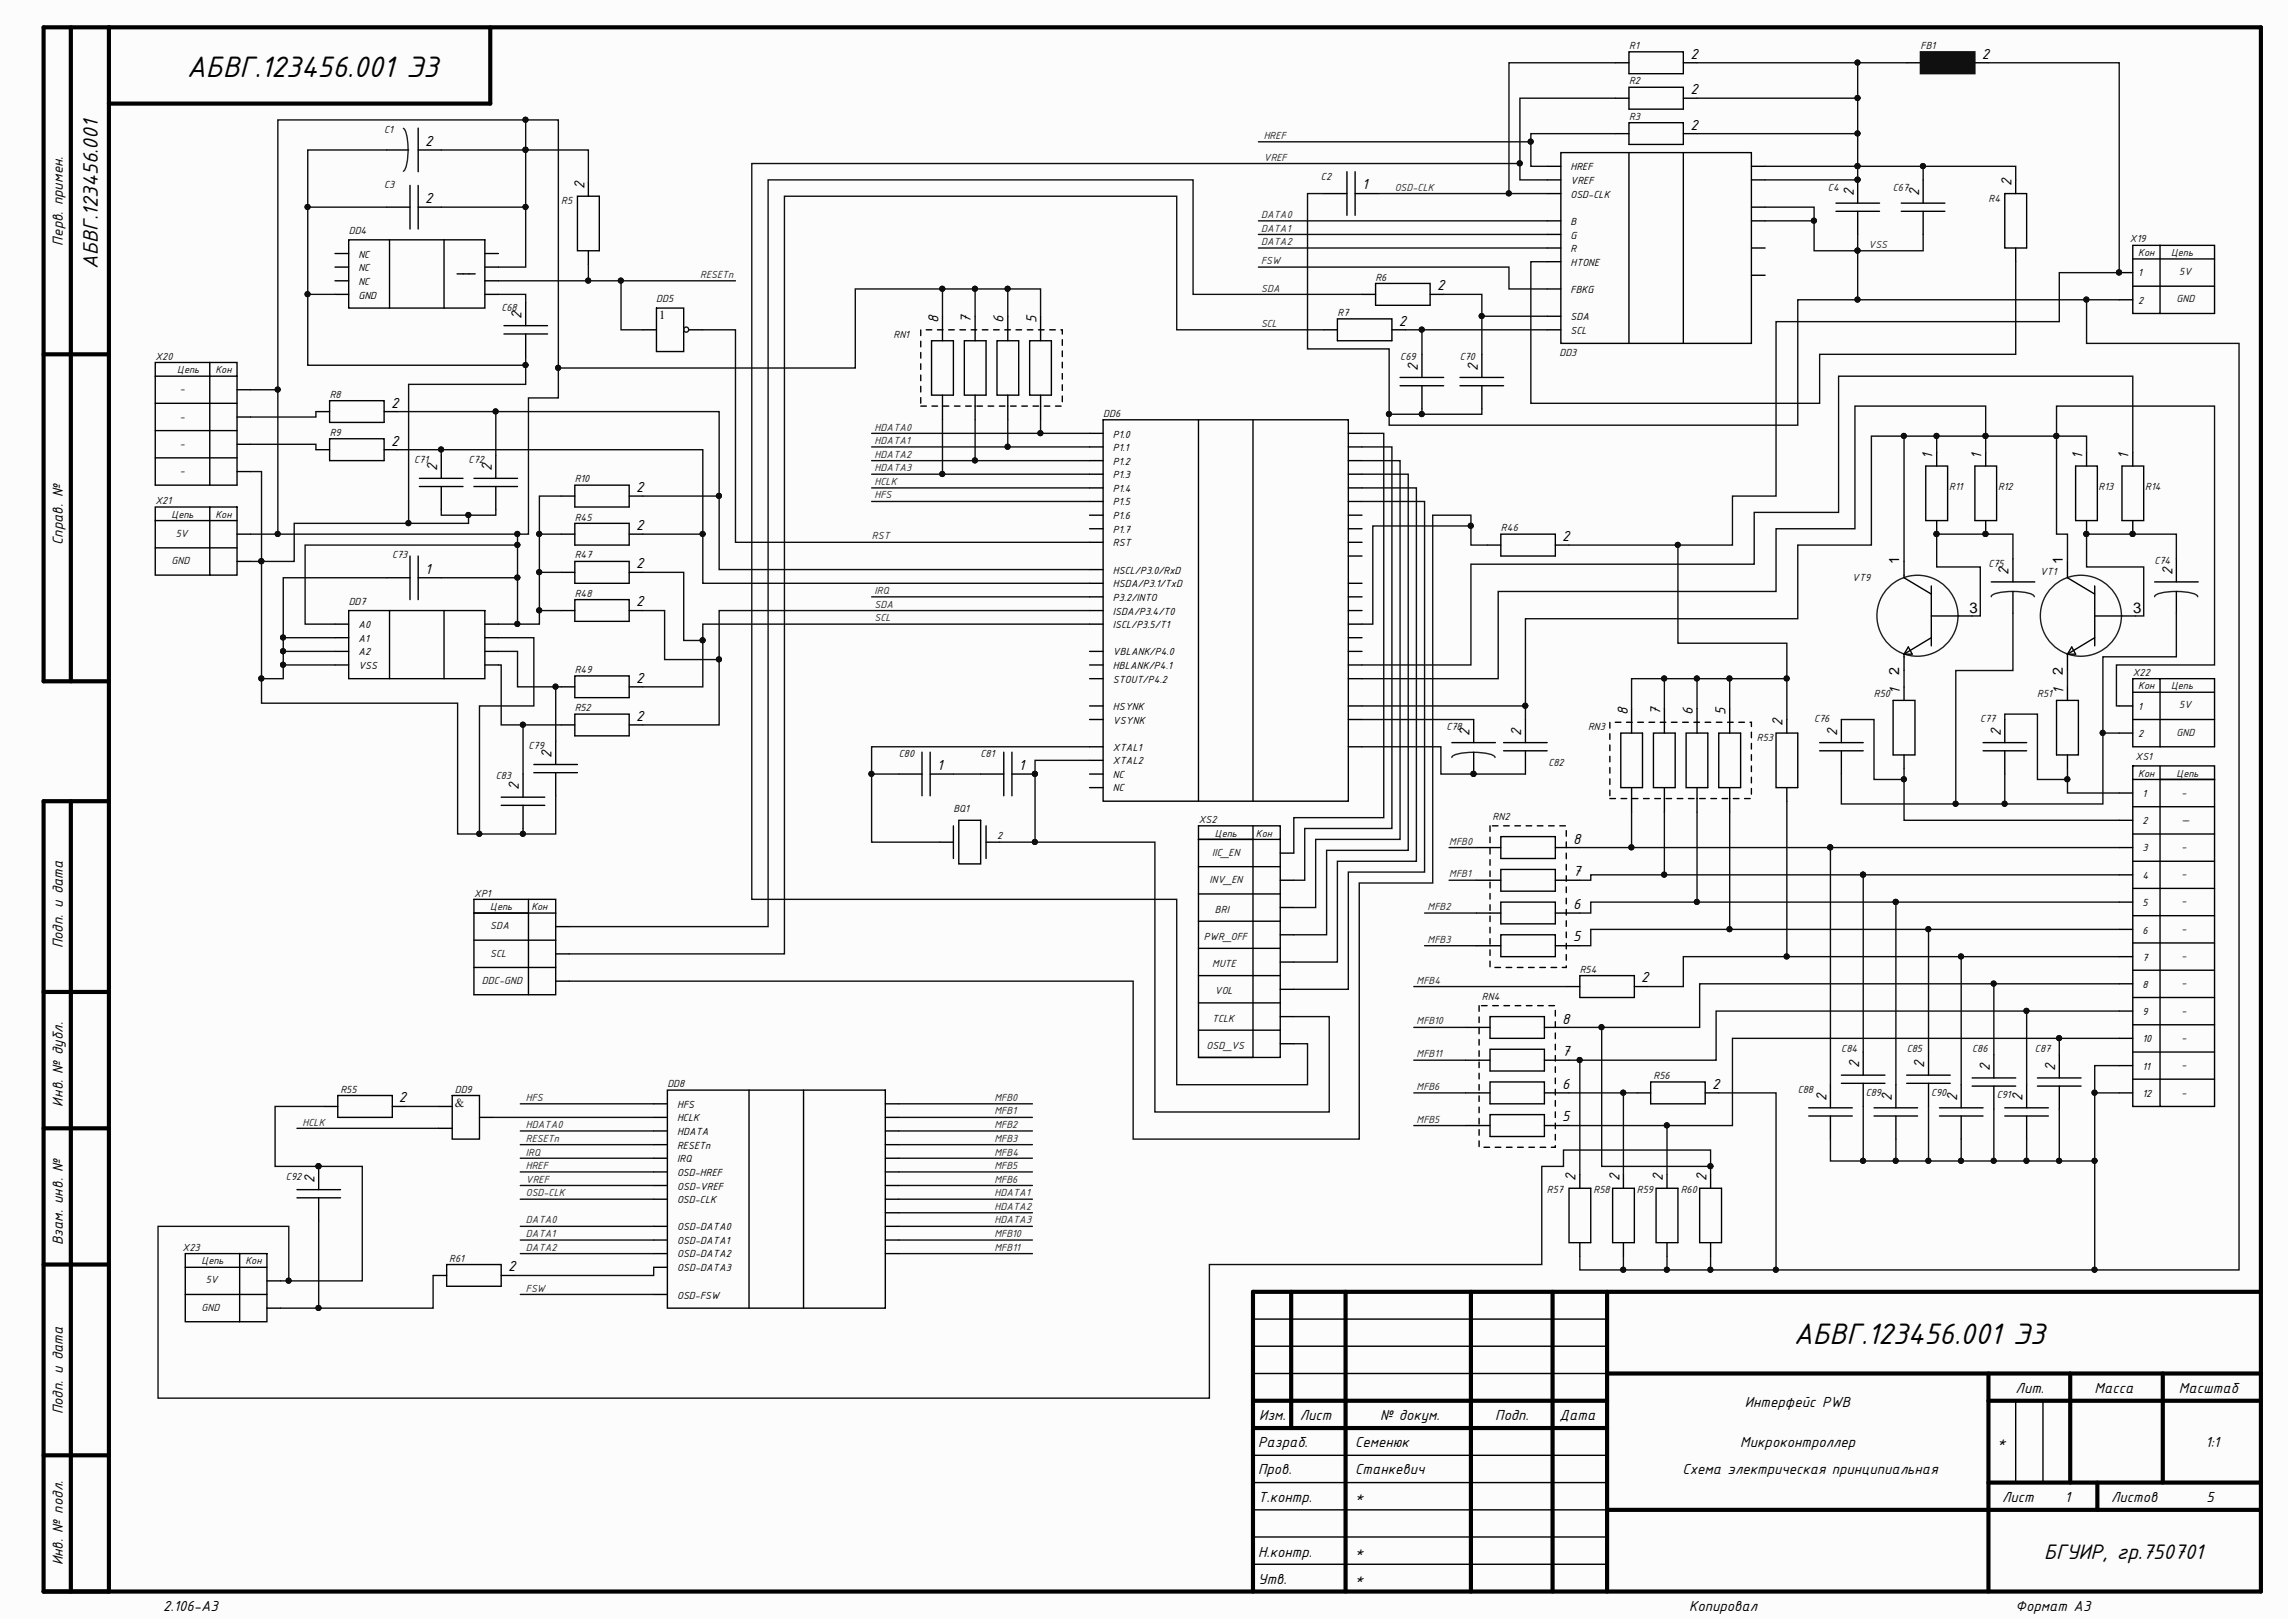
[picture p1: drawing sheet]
<svg xmlns="http://www.w3.org/2000/svg" width="420mm" height="297mm" viewBox="0 0 420 297" stroke-linecap="round" stroke-linejoin="round" font-family="sans-serif">
<defs><g id="words">
<g font-size="5.8">
<text x="34.2" y="14">АБВГ.123456.001 Э3</text>
<text x="328.4" y="245.9">АБВГ.123456.001 Э3</text>
</g>
<g font-size="4.1">
<text x="17.9" y="49.2" transform="rotate(-90 17.9 49.2)">АБВГ.123456.001</text>
<text x="374.3" y="285.3">БГУИР, гр.750701</text>
</g>
<g font-size="2.9">
<text x="309.5" y="10.7">2</text>
<text x="362.9" y="10.7">2</text>
<text x="309.5" y="17.2">2</text>
<text x="309.5" y="23.7">2</text>
<text x="77.9" y="26.7">2</text>
<text x="107" y="34.6" transform="rotate(-90 107 34.6)">2</text>
<text x="249.4" y="34.6">1</text>
<text x="339.4" y="35.9" transform="rotate(-90 339.4 35.9)">2</text>
<text x="351.4" y="35.9" transform="rotate(-90 351.4 35.9)">2</text>
<text x="368.3" y="34.1" transform="rotate(-90 368.3 34.1)">2</text>
<text x="77.9" y="37.2">2</text>
<text x="11.5" y="44.9" transform="rotate(-90 11.5 44.9)">Перв. примен.</text>
<text x="263.1" y="53.1">2</text>
<text x="95.5" y="58.4" transform="rotate(-90 95.5 58.4)">2</text>
<text x="171.8" y="59.1" transform="rotate(-90 171.8 59.1)">8</text>
<text x="177.8" y="59.1" transform="rotate(-90 177.8 59.1)">7</text>
<text x="183.7" y="59.1" transform="rotate(-90 183.7 59.1)">6</text>
<text x="189.7" y="59.1" transform="rotate(-90 189.7 59.1)">5</text>
<text x="256.1" y="59.6">2</text>
<text x="259.6" y="67.8" transform="rotate(-90 259.6 67.8)">2</text>
<text x="270.6" y="67.8" transform="rotate(-90 270.6 67.8)">2</text>
<text x="71.6" y="74.6">2</text>
<text x="71.6" y="81.6">2</text>
<text x="80.1" y="86.2" transform="rotate(-90 80.1 86.2)">2</text>
<text x="90" y="86.2" transform="rotate(-90 90 86.2)">2</text>
<text x="353.8" y="84" transform="rotate(-90 353.8 84)">1</text>
<text x="362.8" y="84" transform="rotate(-90 362.8 84)">1</text>
<text x="381.3" y="84" transform="rotate(-90 381.3 84)">1</text>
<text x="389.7" y="84" transform="rotate(-90 389.7 84)">1</text>
<text x="116.4" y="90">2</text>
<text x="11.5" y="99.7" transform="rotate(-90 11.5 99.7)">Справ. №</text>
<text x="116.4" y="97">2</text>
<text x="286" y="99">2</text>
<text x="77.9" y="105">1</text>
<text x="116.4" y="104">2</text>
<text x="367.7" y="105.2" transform="rotate(-90 367.7 105.2)">2</text>
<text x="397.7" y="105.2" transform="rotate(-90 397.7 105.2)">2</text>
<text x="116.4" y="111">2</text>
<text x="116.4" y="124.9">2</text>
<text x="116.4" y="131.9">2</text>
<text x="298" y="130.9" transform="rotate(-90 298 130.9)">8</text>
<text x="304" y="130.9" transform="rotate(-90 304 130.9)">7</text>
<text x="309.9" y="130.9" transform="rotate(-90 309.9 130.9)">6</text>
<text x="315.9" y="130.9" transform="rotate(-90 315.9 130.9)">5</text>
<text x="347.8" y="126.9" transform="rotate(-90 347.8 126.9)">1</text>
<text x="377.8" y="126.9" transform="rotate(-90 377.8 126.9)">1</text>
<text x="269" y="134.6" transform="rotate(-90 269 134.6)">2</text>
<text x="278.5" y="134.6" transform="rotate(-90 278.5 134.6)">2</text>
<text x="326.4" y="132.9" transform="rotate(-90 326.4 132.9)">2</text>
<text x="336.3" y="134.6" transform="rotate(-90 336.3 134.6)">2</text>
<text x="366.3" y="134.6" transform="rotate(-90 366.3 134.6)">2</text>
<text x="101" y="138.7" transform="rotate(-90 101 138.7)">2</text>
<text x="171.6" y="140.9">1</text>
<text x="186.5" y="140.9">1</text>
<text x="95" y="144.6" transform="rotate(-90 95 144.6)">2</text>
<text x="288" y="154.4">8</text>
<text x="288" y="160.4">7</text>
<text x="288" y="166.4">6</text>
<text x="11.5" y="173.6" transform="rotate(-90 11.5 173.6)">Подп. и дата</text>
<text x="288" y="172.3">5</text>
<text x="300.4" y="179.8">2</text>
<text x="286" y="187.3">8</text>
<text x="286" y="193.2">7</text>
<text x="340.4" y="195.5" transform="rotate(-90 340.4 195.5)">2</text>
<text x="352.3" y="195.5" transform="rotate(-90 352.3 195.5)">2</text>
<text x="364.3" y="196" transform="rotate(-90 364.3 196)">2</text>
<text x="376.3" y="196" transform="rotate(-90 376.3 196)">2</text>
<text x="11.5" y="202.5" transform="rotate(-90 11.5 202.5)">Инв. № дубл.</text>
<text x="73" y="201.8">2</text>
<text x="286" y="199.2">6</text>
<text x="313.5" y="199.2">2</text>
<text x="334.4" y="201.5" transform="rotate(-90 334.4 201.5)">2</text>
<text x="346.4" y="201.5" transform="rotate(-90 346.4 201.5)">2</text>
<text x="358.3" y="201.5" transform="rotate(-90 358.3 201.5)">2</text>
<text x="370.3" y="201.5" transform="rotate(-90 370.3 201.5)">2</text>
<text x="286" y="205.2">5</text>
<text x="57.6" y="216.5" transform="rotate(-90 57.6 216.5)">2</text>
<text x="288.5" y="216.2" transform="rotate(-90 288.5 216.2)">2</text>
<text x="296.5" y="216.2" transform="rotate(-90 296.5 216.2)">2</text>
<text x="304.4" y="216.2" transform="rotate(-90 304.4 216.2)">2</text>
<text x="312.4" y="216.2" transform="rotate(-90 312.4 216.2)">2</text>
<text x="11.5" y="227.9" transform="rotate(-90 11.5 227.9)">Взам. инв. №</text>
<text x="93.1" y="232.7">2</text>
<text x="319.4" y="257.4">Интерфейc PWB</text>
<text x="369" y="254.9">Лит.</text>
<text x="383.5" y="254.9">Масса</text>
<text x="398.9" y="254.9">Масштаб</text>
<text x="11.5" y="258.9" transform="rotate(-90 11.5 258.9)">Подп. и дата</text>
<text x="230.5" y="259.9">Изм.</text>
<text x="238" y="259.9">Лист</text>
<text x="252.7" y="259.9">№ докум.</text>
<text x="273.8" y="259.9">Подп.</text>
<text x="285.5" y="259.9">Дата</text>
<text x="230.4" y="269.8">Пров.</text>
<text x="230.4" y="264.9">Разраб.</text>
<text x="248.1" y="269.8">Станкевич</text>
<text x="248.1" y="264.9">Семенюк</text>
<text x="308" y="269.8">Схема электрическая принципиальная</text>
<text x="318.6" y="264.9">Микроконтроллер</text>
<text x="365.7" y="264.9">*</text>
<text x="403.8" y="264.9">1:1</text>
<text x="230.4" y="274.8">Т.контр.</text>
<text x="248.1" y="274.8">*</text>
<text x="366.6" y="274.8">Лист</text>
<text x="378.1" y="274.8">1</text>
<text x="386.5" y="274.8">Листов</text>
<text x="404" y="274.8">5</text>
<text x="11.5" y="286.5" transform="rotate(-90 11.5 286.5)">Инв. № подл.</text>
<text x="230.4" y="284.9">Н.контр.</text>
<text x="248.1" y="284.9">*</text>
<text x="230.4" y="289.9">Утв.</text>
<text x="248.1" y="289.9">*</text>
<text x="29.9" y="294.8">2.106-A3</text>
<text x="309.2" y="294.8">Копировал</text>
<text x="369" y="294.8">Формат А3</text>
</g>
<g font-size="2.7">
<text x="360.6" y="112.2">3</text>
<text x="390.5" y="112.2">3</text>
</g>
<g font-size="2.6">
<text x="347.7" y="103.2" transform="rotate(-90 347.7 103.2)">1</text>
<text x="377.6" y="103.2" transform="rotate(-90 377.6 103.2)">1</text>
<text x="347.7" y="123.6" transform="rotate(-90 347.7 123.6)">2</text>
<text x="377.6" y="123.6" transform="rotate(-90 377.6 123.6)">2</text>
</g>
<g font-size="2.3" fill="#0f0f0f">
<text x="120.7" y="58.4">1</text>
<text x="83.3" y="202.5">&amp;</text>
</g>
<g font-size="2" fill="#0e0e0e">
<text x="298.3" y="9">R1</text>
<text x="351.6" y="9">FB1</text>
<text x="298.3" y="15.5">R2</text>
<text x="298.3" y="21.9">R3</text>
<text x="70.3" y="24.4">C1</text>
<text x="70.3" y="34.4">C3</text>
<text x="241.8" y="32.9">C2</text>
<text x="334.6" y="34.9">C4</text>
<text x="346.6" y="34.9">C67</text>
<text x="102.8" y="37.4">R5</text>
<text x="364" y="36.9">R4</text>
<text x="63.8" y="42.9">DD4</text>
<text x="390" y="44.3">X19</text>
<text x="391.5" y="46.9">Кон</text>
<text x="397.5" y="46.9">Цепь</text>
<text x="251.8" y="51.4">R6</text>
<text x="399" y="50.3">5V</text>
<text x="91.8" y="56.8">C68</text>
<text x="120.2" y="55.3">DD5</text>
<text x="244.9" y="57.9">R7</text>
<text x="398.5" y="55.3">GND</text>
<text x="28.5" y="65.8">X20</text>
<text x="163.6" y="61.8">RN1</text>
<text x="256.4" y="65.8">C69</text>
<text x="267.3" y="65.8">C70</text>
<text x="285.5" y="65.1">DD3</text>
<text x="32.4" y="68.3">Цепь</text>
<text x="32.9" y="71.8">-</text>
<text x="39.4" y="68.3">Кон</text>
<text x="32.9" y="76.8">-</text>
<text x="60.4" y="72.8">R8</text>
<text x="202" y="76.3">DD6</text>
<text x="32.9" y="81.8">-</text>
<text x="60.4" y="79.8">R9</text>
<text x="32.9" y="86.7">-</text>
<text x="75.8" y="84.8">C71</text>
<text x="85.8" y="84.8">C72</text>
<text x="105.2" y="88.3">R10</text>
<text x="356.9" y="89.6">R11</text>
<text x="365.8" y="89.6">R12</text>
<text x="384.2" y="89.6">R13</text>
<text x="392.7" y="89.6">R14</text>
<text x="28.5" y="92.2">X21</text>
<text x="31.4" y="94.8">Цепь</text>
<text x="39.4" y="94.8">Кон</text>
<text x="105.2" y="95.3">R45</text>
<text x="32.2" y="98.2">5V</text>
<text x="274.8" y="97.2">R46</text>
<text x="31.4" y="103.2">GND</text>
<text x="71.8" y="102.2">C73</text>
<text x="105.2" y="102.2">R47</text>
<text x="339.1" y="106.3">VT9</text>
<text x="364" y="103.7">C75</text>
<text x="373.5" y="105.2">VT1</text>
<text x="394.4" y="103.2">C74</text>
<text x="63.8" y="110.7">DD7</text>
<text x="105.2" y="109.2">R48</text>
<text x="105.2" y="123.1">R49</text>
<text x="390.5" y="123.6">X22</text>
<text x="105.2" y="130.2">R52</text>
<text x="343.1" y="127.6">R50</text>
<text x="373" y="127.6">R51</text>
<text x="391.5" y="126.2">Кон</text>
<text x="397.5" y="126.2">Цепь</text>
<text x="399" y="129.6">5V</text>
<text x="96.8" y="137.2">C79</text>
<text x="264.8" y="133.6">C78</text>
<text x="290.7" y="133.6">RN3</text>
<text x="321.6" y="135.6">R53</text>
<text x="332.1" y="132.2">C76</text>
<text x="362.5" y="132.2">C77</text>
<text x="398.5" y="134.6">GND</text>
<text x="90.8" y="142.7">C83</text>
<text x="164.6" y="138.6">C80</text>
<text x="179.5" y="138.6">C81</text>
<text x="283.5" y="140.2">C82</text>
<text x="391" y="139.1">XS1</text>
<text x="391.5" y="142.1">Кон</text>
<text x="398.5" y="142.1">Цепь</text>
<text x="174.5" y="148.6">BQ1</text>
<text x="399.4" y="145.6">-</text>
<text x="219.5" y="150.6">XS2</text>
<text x="222.4" y="153.1">Цепь</text>
<text x="229.9" y="153.1">Кон</text>
<text x="273.3" y="150.1">RN2</text>
<text x="399.4" y="150.6">--</text>
<text x="399.4" y="155.6">-</text>
<text x="221.4" y="161.6">INV_EN</text>
<text x="221.9" y="156.6">IIC_EN</text>
<text x="399.4" y="160.6">-</text>
<text x="86.8" y="164.1">XP1</text>
<text x="89.8" y="166.6">Цепь</text>
<text x="97.3" y="166.6">Кон</text>
<text x="222.4" y="167.1">BRI</text>
<text x="399.4" y="165.5">-</text>
<text x="89.8" y="170">SDA</text>
<text x="220.4" y="172">PWR_OFF</text>
<text x="399.4" y="170.5">-</text>
<text x="89.8" y="175.1">SCL</text>
<text x="221.9" y="177">MUTE</text>
<text x="289.2" y="178">R54</text>
<text x="399.4" y="175.5">-</text>
<text x="88.2" y="180.1">DDC-GND</text>
<text x="222.4" y="182">VOL</text>
<text x="271.3" y="183">RN4</text>
<text x="399.4" y="180.5">-</text>
<text x="399.4" y="185.6">-</text>
<text x="220.9" y="192">OSD_VS</text>
<text x="221.9" y="187">TCLK</text>
<text x="399.4" y="190.5">-</text>
<text x="302.7" y="197.5">R56</text>
<text x="337.1" y="192.5">C84</text>
<text x="349.1" y="192.5">C85</text>
<text x="361.1" y="192.5">C86</text>
<text x="372.6" y="192.5">C87</text>
<text x="399.4" y="195.5">-</text>
<text x="62.3" y="200">R55</text>
<text x="83.3" y="200">DD9</text>
<text x="122.2" y="199">DD8</text>
<text x="329.2" y="200">C88</text>
<text x="341.6" y="200.5">C89</text>
<text x="353.6" y="200.5">C90</text>
<text x="365.6" y="201">C91</text>
<text x="399.4" y="200.5">-</text>
<text x="52.4" y="216">C92</text>
<text x="283.2" y="218.4">R57</text>
<text x="291.8" y="218.4">R58</text>
<text x="299.7" y="218.4">R59</text>
<text x="307.7" y="218.4">R60</text>
<text x="33.4" y="228.9">X23</text>
<text x="36.9" y="231.4">Цепь</text>
<text x="44.9" y="231.4">Кон</text>
<text x="82.2" y="230.9">R61</text>
<text x="36.9" y="239.9">GND</text>
<text x="37.7" y="234.9">5V</text>
</g>
<g font-size="2" fill="#262626">
<text x="231.4" y="25.4">HREF</text>
<text x="231.4" y="29.4">VREF</text>
<text x="255.4" y="34.9">OSD-CLK</text>
<text x="230.9" y="39.9">DATA0</text>
<text x="230.9" y="42.4">DATA1</text>
<text x="230.9" y="44.9">DATA2</text>
<text x="342.1" y="45.4">VSS</text>
<text x="128.2" y="50.9">RESETn</text>
<text x="230.9" y="48.3">FSW</text>
<text x="230.9" y="53.4">SDA</text>
<text x="230.9" y="59.8">SCL</text>
<text x="160.1" y="78.8">HDATA0</text>
<text x="160.1" y="81.3">HDATA1</text>
<text x="160.1" y="83.8">HDATA2</text>
<text x="160.1" y="86.2">HDATA3</text>
<text x="160.1" y="88.8">HCLK</text>
<text x="160.1" y="91.2">HFS</text>
<text x="159.6" y="98.7">RST</text>
<text x="160.1" y="108.7">IRQ</text>
<text x="160.1" y="111.2">SDA</text>
<text x="160.1" y="113.7">SCL</text>
<text x="265.3" y="154.6">MFB0</text>
<text x="265.3" y="160.6">MFB1</text>
<text x="261.4" y="166.6">MFB2</text>
<text x="261.4" y="172.5">MFB3</text>
<text x="259.3" y="180.1">MFB4</text>
<text x="259.3" y="187.5">MFB10</text>
<text x="259.3" y="193.5">MFB11</text>
<text x="96.3" y="201.5">HFS</text>
<text x="182.1" y="201.5">MFB0</text>
<text x="182.1" y="204">MFB1</text>
<text x="259.3" y="199.5">MFB6</text>
<text x="55.4" y="206">HCLK</text>
<text x="96.3" y="208.9">RESETn</text>
<text x="96.3" y="206.5">HDATA0</text>
<text x="182.1" y="206.5">MFB2</text>
<text x="182.1" y="208.9">MFB3</text>
<text x="259.3" y="205.5">MFB5</text>
<text x="96.3" y="213.9">HREF</text>
<text x="96.3" y="211.5">IRQ</text>
<text x="182.1" y="211.5">MFB4</text>
<text x="182.1" y="213.9">MFB5</text>
<text x="96.3" y="218.9">OSD-CLK</text>
<text x="96.3" y="216.5">VREF</text>
<text x="182.1" y="216.5">MFB6</text>
<text x="182.1" y="218.9">HDATA1</text>
<text x="182.1" y="221.4">HDATA2</text>
<text x="96.3" y="223.9">DATA0</text>
<text x="96.3" y="226.4">DATA1</text>
<text x="182.1" y="223.9">HDATA3</text>
<text x="182.1" y="226.4">MFB10</text>
<text x="96.3" y="228.9">DATA2</text>
<text x="182.1" y="228.9">MFB11</text>
<text x="96.3" y="236.4">FSW</text>
</g>
<g font-size="2">
<text x="287.5" y="31.2">HREF</text>
<text x="287.5" y="33.6">VREF</text>
<text x="287.5" y="36.2">OSD-CLK</text>
<text x="287.5" y="41.1">B</text>
<text x="65.6" y="47.1">NC</text>
<text x="287.5" y="43.7">G</text>
<text x="287.5" y="46.1">R</text>
<text x="65.6" y="49.6">NC</text>
<text x="65.6" y="52.1">NC</text>
<text x="287.5" y="53.6">FBKG</text>
<text x="287.5" y="48.7">HTONE</text>
<text x="391.5" y="50.6">1</text>
<text x="65.6" y="54.7">GND</text>
<text x="287.5" y="58.6">SDA</text>
<text x="391.5" y="55.6">2</text>
<text x="287.5" y="61.1">SCL</text>
<text x="203.8" y="80.1">P1.0</text>
<text x="203.8" y="82.5">P1.1</text>
<text x="203.8" y="85.1">P1.2</text>
<text x="203.8" y="87.5">P1.3</text>
<text x="203.8" y="90">P1.4</text>
<text x="203.8" y="92.5">P1.5</text>
<text x="203.8" y="95">P1.6</text>
<text x="203.8" y="97.5">P1.7</text>
<text x="203.8" y="100">RST</text>
<text x="203.8" y="105">HSCL/P3.0/RxD</text>
<text x="203.8" y="107.5">HSDA/P3.1/TxD</text>
<text x="203.8" y="110">P3.2/INTO</text>
<text x="203.8" y="112.5">ISDA/P3.4/T0</text>
<text x="65.6" y="115">A0</text>
<text x="65.6" y="117.5">A1</text>
<text x="65.6" y="119.9">A2</text>
<text x="203.8" y="115">ISCL/P3.5/T1</text>
<text x="203.8" y="119.9">VBLANK/P4.0</text>
<text x="65.6" y="122.5">VSS</text>
<text x="203.8" y="122.5">HBLANK/P4.1</text>
<text x="203.8" y="124.9">STOUT/P4.2</text>
<text x="203.8" y="129.9">HSYNK</text>
<text x="391.5" y="129.9">1</text>
<text x="203.8" y="132.4">VSYNK</text>
<text x="203.8" y="137.4">XTAL1</text>
<text x="391.5" y="134.9">2</text>
<text x="203.8" y="139.9">XTAL2</text>
<text x="203.8" y="142.4">NC</text>
<text x="203.8" y="144.8">NC</text>
<text x="392.2" y="145.9">1</text>
<text x="182.6" y="153.6">2</text>
<text x="392.2" y="150.8">2</text>
<text x="392.2" y="155.8">3</text>
<text x="392.2" y="160.8">4</text>
<text x="392.2" y="165.8">5</text>
<text x="392.2" y="170.9">6</text>
<text x="392.2" y="175.8">7</text>
<text x="392.2" y="180.8">8</text>
<text x="392.2" y="185.8">9</text>
<text x="392.2" y="190.8">10</text>
<text x="392.2" y="195.8">11</text>
<text x="124" y="202.8">HFS</text>
<text x="392.2" y="200.8">12</text>
<text x="124" y="205.2">HCLK</text>
<text x="124" y="207.8">HDATA</text>
<text x="124" y="210.2">RESETn</text>
<text x="124" y="212.7">IRQ</text>
<text x="124" y="215.2">OSD-HREF</text>
<text x="124" y="217.7">OSD-VREF</text>
<text x="124" y="220.2">OSD-CLK</text>
<text x="124" y="225.2">OSD-DATA0</text>
<text x="124" y="227.7">OSD-DATA1</text>
<text x="124" y="230.1">OSD-DATA2</text>
<text x="124" y="232.7">OSD-DATA3</text>
<text x="124" y="237.7">OSD-FSW</text>
</g>
</g></defs>
<path d="M0 0h418.8v296.2h-418.8z" fill="#fcfcfc"/>
<g fill="none" stroke="#000" stroke-width=".76">
<path d="M13 5v119.7M19.9 5v286.3M89.8 5v14h-69.9M8 64.8h11.9M19.9 124.7h-11.9v-119.7h405.9v286.3h-405.9v-144.7h11.9M13 146.6v144.7M8 181.5h11.9M8 206.5h11.9M8 231.4h11.9M236.4 236.4v25M246.3 236.4v54.9M269.3 236.4v54.9"/>
<path d="M284.2 236.4v54.9M294.2 236.4v54.9M413.9 236.4h-184.5v54.9M229.4 256.4h64.8M294.2 251.4h119.7M364 256.4h49.9M364 251.4v39.9M379 251.4v19.9M396 251.4v19.9M8 266.3h11.9M229.4 261.4h64.8M294.2 276.3h119.7"/>
<path d="M364 271.3h49.9M384 271.3v5"/>
</g>
<g fill="none" stroke="#000" stroke-width=".25">
<path d="M295.7 18h2.5M295.7 11.5h2.5M298.2 16h10v4h-10zM298.2 9.5h10v4h-10zM308.2 18h2.5M308.2 11.5h2.5M349.1 11.5h2.5M361.6 11.5h2.4M70.8 37.9h4.3M70.8 27.4h4M75.1 33.9v8M76.6 23.4v8"/>
<path d="M76.6 33.9v8M76.6 37.9h4.2M76.6 27.4h4.2M105.7 35.9h4v10h-4zM107.7 33.4v2.5M242.4 35.4h4.2M246.6 31.4v8M248.1 35.4h4.3M248.1 31.4v8M283.3 30.4h2.5M283.3 32.9h2.5M283.3 35.4h2.5"/>
<path d="M285.8 27.9h34.9v34.9h-34.9zM295.7 24.5h2.5M298.2 22.5h10v3.9h-10zM298.2 27.9v34.9M308.2 27.9v34.9M308.2 24.5h2.5M320.7 37.9h2.5M320.7 30.4h2.5M320.7 32.9h2.5M336.1 37.2h8M336.1 38.7h8M340.1 32.9v4.3"/>
<path d="M340.1 38.7v4.2M348.1 37.2h8M348.1 38.7h8M352.1 32.9v4.3M352.1 38.7v4.2M367 35.4h4v10h-4zM369 32.9v2.5M61.3 46.4h2.5M61.3 48.9h2.5M61.3 51.4h2.5M61.3 53.9h2.5M63.8 43.9h25v12.5h-25z"/>
<path d="M71.3 43.9v12.5M81.3 43.9v12.5M83.7 50.1h3.3M88.8 46.4h2.5M88.8 48.9h2.5M88.8 51.4h2.5M88.8 53.9h2.5M92.3 59.6h7.9M96.2 55.4v4.2M107.7 45.9v2.5M120.2 56.4h5v7.9h-5zM172.5 57.9v4.5"/>
<path d="M178.5 57.9v4.5M184.5 57.9v4.5M190.5 57.9v4.5M244.9 58.4h9.9v4h-9.9zM249.3 53.9h2.5M251.8 51.9h10v4h-10zM261.8 53.9h2.5M283.3 52.9h2.5M283.3 40.4h2.5M283.3 45.4h2.5M283.3 42.9h2.5M283.3 47.9h2.5"/>
<path d="M283.3 57.9h2.5M320.7 40.4h2.5M320.7 45.4h2.5M320.7 50.4h2.5M369 45.4v2.5M28.4 68.8v20h10v-20M28.4 78.8h15M28.4 73.8h15M38.4 66.3h5v2.5h-5M38.4 66.3h-10v2.5h10M38.4 66.3v2.5M43.4 68.8v20h-5"/>
<path d="M43.4 71.3h2.5M43.4 76.3h2.5M57.8 75.3h2.5M60.3 73.3h10v4h-10zM70.3 75.3h2.5M92.3 61.1h7.9M96.2 61.1v4.3M117.7 60.4h2.5M126.2 60.4h2.5M170.5 62.4h4.1v9.9h-4.1zM172.5 72.3v4.5M176.6 62.4h3.9v9.9h-3.9z"/>
<path d="M178.5 72.3v4.5M182.5 62.4h4v9.9h-4zM184.5 72.3v4.5M188.5 62.4h4v9.9h-4zM190.5 72.3v4.5M199.5 79.3h2.5M202 76.8h44.9v69.8h-44.9zM219.4 76.8v69.8M229.4 76.8v69.8M242.4 60.4h2.5M246.9 79.3h2.5M254.8 60.4h2.5"/>
<path d="M256.3 69.1h8M256.3 70.6h8M260.3 64.8v4.3M260.3 70.6v4.2M267.3 69.1h8M267.3 70.6h8M271.3 64.8v4.3M271.3 70.6v4.2M283.3 60.4h2.5M28.4 95.3v10h10M28.4 83.8h15M38.4 92.8h5v12.5h-5z"/>
<path d="M38.4 92.8h-10v2.5h15M43.4 97.8h2.5M43.4 81.3h2.5M43.4 86.3h2.5M57.8 82.3h2.5M60.3 80.3h10v4h-10zM70.3 82.3h2.5M76.8 87.5h8M76.8 89h8M80.8 83.3v4.2M80.8 89v4.3M86.8 87.5h7.9"/>
<path d="M86.8 89h7.9M90.8 83.3v4.2M90.8 89v4.3M102.7 90.8h2.5M102.7 97.8h2.5M105.2 88.8h10v4h-10zM105.2 95.8h10v4h-10zM115.2 90.8h2.5M115.2 97.8h2.5M199.5 81.8h2.5M199.5 84.3h2.5M199.5 86.8h2.5"/>
<path d="M199.5 89.3h2.5M199.5 91.8h2.5M199.5 94.3h2.5M199.5 96.8h2.5M199.5 99.3h2.5M246.9 81.8h2.5M246.9 84.3h2.5M246.9 86.8h2.5M246.9 89.3h2.5M246.9 91.8h2.5M246.9 94.3h2.5M246.9 96.8h2.5"/>
<path d="M246.9 99.3h2.5M352.6 85.3h4v10h-4zM354.6 82.8v2.5M354.6 95.3v2.5M361.6 85.3h3.9v10h-3.9zM363.5 82.8v2.5M363.5 95.3v2.5M380 85.3h4v10h-4zM382 82.8v2.5M382 95.3v2.5M388.5 85.3h4v10h-4zM390.5 82.8v2.5"/>
<path d="M390.5 95.3v2.5M28.4 100.3h15M43.4 102.7h2.5M61.3 114.2h2.5M61.3 119.2h2.5M61.3 116.7h2.5M63.8 111.7h25v12.5h-25zM70.8 105.7h4.3M71.3 111.7v12.5M75.1 101.8v7.9M76.6 101.8v7.9M76.6 105.7h4.2"/>
<path d="M81.3 111.7v12.5M88.8 114.2h2.5M88.8 119.2h2.5M88.8 116.7h2.5M102.7 111.7h2.5M102.7 104.8h2.5M105.2 109.7h10v4h-10zM105.2 102.7h10v4.1h-10zM115.2 111.7h2.5M115.2 104.8h2.5M199.5 104.2h2.5M199.5 106.8h2.5"/>
<path d="M199.5 109.2h2.5M199.5 111.7h2.5M199.5 114.2h2.5M199.5 119.2h2.5M246.9 106.8h2.5M246.9 109.2h2.5M246.9 111.7h2.5M246.9 114.2h2.5M246.9 119.2h2.5M246.9 101.8h2.5M246.9 116.7h2.5M348.6 102.7v3l5 3"/>
<path d="M349.4 118.4l.7 1.3h-1.5zM353.6 107.2v11M353.6 112.7h7.5M353.6 116.7l-5 3v3M364.6 106.5h7.9M368.5 102.3v4.2M368.5 108.2v4M378.5 102.7v3l5 3M379.3 118.4l.7 1.3h-1.5zM383.5 112.7h7.5M383.5 107.2v11M383.5 116.7l-5 3v3"/>
<path d="M394.5 106.5h8M398.5 102.3v4.2M398.5 108.2v4M61.3 121.7h2.5M88.8 121.7h2.5M97.7 139.9h8M101.7 135.7v4.2M102.7 125.7h2.5M102.7 132.7h2.5M105.2 123.7h10v4h-10zM105.2 130.7h10v4h-10zM115.2 125.7h2.5"/>
<path d="M115.2 132.7h2.5M168.8 137.7v7.9M170.3 137.7v7.9M183.8 137.7v7.9M185.3 137.7v7.9M199.5 121.7h2.5M199.5 124.2h2.5M199.5 129.2h2.5M199.5 131.7h2.5M199.5 136.7h2.5M199.5 139.2h2.5M246.9 121.7h2.5"/>
<path d="M246.9 124.2h2.5M246.9 129.2h2.5M246.9 131.7h2.5M246.9 136.7h2.5M265.8 135.9h8M269.8 131.7v4.2M269.8 137.7v4M275.3 135.9h8M275.3 137.4h8M279.3 131.7v4.2M279.3 137.4v4.3M296.7 134.2h4v10h-4z"/>
<path d="M298.7 129.7v4.5M302.7 134.2h4v10h-4zM304.7 129.7v4.5M308.7 134.2h4v10h-4zM310.7 129.7v4.5M314.7 134.2h4v10h-4zM316.7 129.7v4.5M325.2 134.2h3.9v10h-3.9zM327.1 131.7v2.5M333.1 135.9h8M333.1 137.4h8M337.1 131.7v4.2"/>
<path d="M337.1 137.4v4.3M346.6 128.2h4v10h-4zM348.6 125.7v2.5M348.6 138.2v2.5M363.1 135.9h7.9M363.1 137.4h7.9M367 131.7v4.2M367 137.4v4.3M376.5 128.2h4v10h-4zM378.5 125.7v2.5M378.5 138.2v2.5M388 129.2h2.5"/>
<path d="M388 134.2h2.5M390.5 124.2h5v12.5h-5zM390.5 126.7h14.9M390.5 131.7h14.9M395.5 124.2h9.9v12.5h-9.9M91.8 145.9h7.9M91.8 147.4h7.9M95.8 141.7v4.2M95.8 147.4v4.2M97.7 141.4h8M101.7 141.4v4.2M164.6 141.7h4.2"/>
<path d="M170.3 141.7h4.3M172 154.1h2.6M174.6 151.1v6M175.5 150.1h4v8h-4zM179.5 141.7h4.3M180.5 151.1v6M180.5 154.1h2.5M185.3 141.7h4.2M199.5 141.7h2.5M199.5 144.2h2.5M270.3 155.1h4.5M274.8 153.1h10v4h-10z"/>
<path d="M274.8 159.1h10v4h-10zM284.8 155.1h4.4M298.7 144.2v4.4M304.7 144.2v4.4M310.7 144.2v4.4M316.7 144.2v4.4M327.1 144.2v2.5M388 145.1h2.5M388 150.1h2.5M388 155.1h2.5M390.5 140.2h14.9v2.5h-14.9zM390.5 142.7v59.8h5"/>
<path d="M390.5 157.6h14.9M390.5 152.6h14.9M390.5 147.6h14.9M395.5 142.7h9.9v59.8h-9.9zM395.5 140.2v2.5M270.3 161.1h4.5M270.3 167.1h4.5M270.3 173.1h4.5M274.8 165.1h10v4h-10zM274.8 171.1h10v4h-10zM284.8 161.1h4.4M284.8 167.1h4.4"/>
<path d="M284.8 173.1h4.4M289.2 178.6h10v4h-10zM388 160.1h2.5M388 165.1h2.5M388 170.1h2.5M388 175.1h2.5M390.5 177.6h14.9M390.5 172.6h14.9M390.5 167.6h14.9M390.5 162.6h14.9M268.3 188h4.5M268.3 194h4.5"/>
<path d="M272.8 186.1h10v3.9h-10zM272.8 192h10v4h-10zM272.8 198h10v4h-10zM282.8 188h4.5M282.8 194h4.5M286.8 180.6h2.4M299.2 180.6h2.5M302.2 198h10v4h-10zM335.1 198.5v4.3M337.1 196.8h8M337.1 198.3h8M341.1 192.5v4.3"/>
<path d="M341.1 198.3v4.2M347.1 198.5v4.3M349.1 196.8h8M349.1 198.3h8M353.1 192.5v4.3M353.1 198.3v4.2M359.1 198.5v4.3M361.1 197.3h7.9M361.1 198.8h7.9M365 193v4.3M365 198.8v4.2M371 198.5v4.3"/>
<path d="M373 197.3h8M373 198.8h8M377 193v4.3M377 198.8v4.2M388 180.1h2.5M388 185h2.5M388 190h2.5M388 195h2.5M390.5 197.5h14.9M390.5 192.5h14.9M390.5 187.6h14.9M390.5 182.6h14.9"/>
<path d="M268.3 200h4.5M268.3 206h4.5M272.8 204h10v4h-10zM282.8 200h4.5M282.8 206h4.5M287.3 217.5h3.9v9.9h-3.9zM289.2 215v2.5M295.2 217.5h4v9.9h-4zM297.2 215v2.5M299.7 200h2.5M303.2 217.5h4v9.9h-4zM305.2 215v2.5"/>
<path d="M311.2 217.5h4v9.9h-4zM312.2 200h2.5M313.2 215v2.5M331.1 202.8h8M331.1 204.2h8M335.1 204.2v4.3M343.1 202.8h8M343.1 204.2h8M347.1 204.2v4.3M355.1 202.8h8M355.1 204.2h8M359.1 204.2v4.3"/>
<path d="M367 202.8h8M367 204.2h8M371 204.2v4.3M388 200h2.5M289.2 227.4v2.5M297.2 227.4v2.5M305.2 227.4v2.5M313.2 227.4v2.5M229.4 251.4h64.8M229.4 246.4h64.8M229.4 241.4h64.8M369 256.4v14.9"/>
<path d="M374 256.4v14.9M229.4 276.3h64.8M229.4 271.3h64.8M229.4 266.3h64.8M229.4 286.3h64.8M229.4 281.3h64.8"/>
</g>
<g fill="#0e0e0e" stroke="#0e0e0e" stroke-width=".18">
<circle cx="189.5" cy="141.6" r=".47"/>
<circle cx="269.8" cy="141.6" r=".47"/>
<circle cx="354.5" cy="97.7" r=".47"/>
<circle cx="363.5" cy="97.7" r=".47"/>
<circle cx="382" cy="97.7" r=".47"/>
<circle cx="390.4" cy="97.7" r=".47"/>
<circle cx="159.5" cy="141.6" r=".47"/>
<circle cx="189.5" cy="154.1" r=".47"/>
<circle cx="279.2" cy="129.2" r=".47"/>
<circle cx="190.5" cy="79.3" r=".47"/>
<circle cx="184.5" cy="81.8" r=".47"/>
<circle cx="178.5" cy="84.3" r=".47"/>
<circle cx="172.5" cy="86.7" r=".47"/>
<circle cx="377" cy="190" r=".47"/>
<circle cx="365" cy="180" r=".47"/>
<circle cx="371" cy="185" r=".47"/>
<circle cx="359" cy="175" r=".47"/>
<circle cx="353" cy="170.1" r=".47"/>
<circle cx="347.1" cy="165.1" r=".47"/>
<circle cx="341.1" cy="160.1" r=".47"/>
<circle cx="383.5" cy="200" r=".47"/>
<circle cx="383.5" cy="212.4" r=".47"/>
<circle cx="377" cy="212.4" r=".47"/>
<circle cx="371" cy="212.4" r=".47"/>
<circle cx="365" cy="212.4" r=".47"/>
<circle cx="359" cy="212.4" r=".47"/>
<circle cx="353" cy="212.4" r=".47"/>
<circle cx="347.1" cy="212.4" r=".47"/>
<circle cx="341.1" cy="212.4" r=".47"/>
<circle cx="316.6" cy="170.1" r=".47"/>
<circle cx="335.1" cy="155.1" r=".47"/>
<circle cx="298.7" cy="155.1" r=".47"/>
<circle cx="304.7" cy="160.1" r=".47"/>
<circle cx="310.7" cy="165.1" r=".47"/>
<circle cx="305.2" cy="206" r=".47"/>
<circle cx="297.2" cy="200" r=".47"/>
<circle cx="289.2" cy="194" r=".47"/>
<circle cx="293.2" cy="188" r=".47"/>
<circle cx="297.2" cy="232.4" r=".47"/>
<circle cx="305.2" cy="232.4" r=".47"/>
<circle cx="313.1" cy="232.4" r=".47"/>
<circle cx="313.1" cy="213.4" r=".47"/>
<circle cx="327.1" cy="175" r=".47"/>
<circle cx="304.7" cy="124.2" r=".47"/>
<circle cx="310.7" cy="124.2" r=".47"/>
<circle cx="316.6" cy="124.2" r=".47"/>
<circle cx="327.1" cy="124.2" r=".47"/>
<circle cx="184.5" cy="52.8" r=".47"/>
<circle cx="178.5" cy="52.8" r=".47"/>
<circle cx="172.5" cy="52.8" r=".47"/>
<circle cx="51.8" cy="116.7" r=".47"/>
<circle cx="51.8" cy="119.2" r=".47"/>
<circle cx="95.7" cy="132.6" r=".47"/>
<circle cx="101.7" cy="125.7" r=".47"/>
<circle cx="98.7" cy="97.7" r=".47"/>
<circle cx="98.7" cy="104.7" r=".47"/>
<circle cx="98.7" cy="111.7" r=".47"/>
<circle cx="94.7" cy="105.7" r=".47"/>
<circle cx="94.7" cy="114.2" r=".47"/>
<circle cx="94.7" cy="99.7" r=".47"/>
<circle cx="95.7" cy="152.6" r=".47"/>
<circle cx="87.7" cy="152.6" r=".47"/>
<circle cx="131.6" cy="90.8" r=".47"/>
<circle cx="128.6" cy="97.7" r=".47"/>
<circle cx="131.6" cy="120.7" r=".47"/>
<circle cx="128.6" cy="117.2" r=".47"/>
<circle cx="56.3" cy="53.8" r=".47"/>
<circle cx="56.3" cy="37.9" r=".47"/>
<circle cx="96.2" cy="37.9" r=".47"/>
<circle cx="96.2" cy="66.8" r=".47"/>
<circle cx="90.7" cy="75.3" r=".47"/>
<circle cx="80.8" cy="82.3" r=".47"/>
<circle cx="85.7" cy="94.2" r=".47"/>
<circle cx="74.8" cy="95.7" r=".47"/>
<circle cx="47.8" cy="102.7" r=".47"/>
<circle cx="94.7" cy="97.7" r=".47"/>
<circle cx="50.8" cy="97.7" r=".47"/>
<circle cx="51.8" cy="121.7" r=".47"/>
<circle cx="47.8" cy="124.2" r=".47"/>
<circle cx="50.8" cy="71.3" r=".47"/>
<circle cx="107.7" cy="51.4" r=".47"/>
<circle cx="96.2" cy="27.4" r=".47"/>
<circle cx="96.2" cy="21.9" r=".47"/>
<circle cx="113.7" cy="51.4" r=".47"/>
<circle cx="363.5" cy="79.8" r=".47"/>
<circle cx="354.5" cy="79.8" r=".47"/>
<circle cx="348.6" cy="79.8" r=".47"/>
<circle cx="376.5" cy="79.8" r=".47"/>
<circle cx="348.6" cy="142.6" r=".47"/>
<circle cx="378.5" cy="142.6" r=".47"/>
<circle cx="358" cy="147.1" r=".47"/>
<circle cx="367" cy="147.1" r=".47"/>
<circle cx="385" cy="134.1" r=".47"/>
<circle cx="340.1" cy="32.9" r=".47"/>
<circle cx="340.1" cy="30.4" r=".47"/>
<circle cx="352.1" cy="30.4" r=".47"/>
<circle cx="340.1" cy="45.9" r=".47"/>
<circle cx="332.1" cy="40.4" r=".47"/>
<circle cx="260.3" cy="60.3" r=".47"/>
<circle cx="271.3" cy="57.8" r=".47"/>
<circle cx="260.3" cy="75.8" r=".47"/>
<circle cx="276.2" cy="35.4" r=".47"/>
<circle cx="280.2" cy="25.9" r=".47"/>
<circle cx="278.2" cy="29.9" r=".47"/>
<circle cx="340.1" cy="11.4" r=".47"/>
<circle cx="340.1" cy="17.9" r=".47"/>
<circle cx="340.1" cy="24.4" r=".47"/>
</g>
<g fill="none" stroke="#1c1c1c" stroke-width=".25">
<path d="M73.8 23.5a5.2 5.2 0 0 1 .9 3.6l-.1 2.5a2.5 2.5 0 0 1-.8 1.7M372.4 109.2a1.58 1.58 0 0 0-1.4-.7 12.5 12.5 0 0 0-6 .3l-.4 .4M402.4 109.2a1.58 1.58 0 0 0-1.5-.7 12.5 12.5 0 0 0-6 .3l-.4 .4M265.8 138.6a1.69 1.69 0 0 1 1.5-.7 12.7 12.7 0 0 1 6 .3l.4 .4"/>
<circle cx="351.1" cy="112.7" r="7.4"/>
<circle cx="381" cy="112.7" r="7.4"/>
</g>
<path d="M168.6 74.3h25.9v-13.9h-25.9v13.9M272.8 151.1v26h14v-26h-14M294.7 146.2h26v-14h-26v14M270.8 184.1v25.9h14v-25.9h-14" fill="none" stroke="#000" stroke-width=".25" stroke-dasharray="1 1"/>
<circle cx="125.6" cy="60.3" r=".46" fill="none" stroke="#0f0f0f" stroke-width=".25"/>
<g fill="none" stroke="#0e0e0e" stroke-width=".25">
<path d="M295.7 18h-17.4v11.9M295.7 11.5h-19.4v23.9M310.7 11.5h29.4v21.4h-16.9M310.7 18h29.4M70.8 37.9h-14.5v16h5M70.8 27.4h-14.5v10.5M80.8 37.9h15.4v11h-4.9M80.8 27.4h15.4v10.5M107.7 33.4v-6h-11.5v-5.4h-45.3v49.3M230.4 26h49.9v4.4h3M252.4 35.4h30.9M295.7 24.5h-15.4v1.5"/>
<path d="M310.7 24.5h29.4M323.2 30.4h28.9v2.5M323.2 37.9h8.9v2.5M352.1 30.4h16.9v2.5M56.3 53.9v12.9h39.9M91.3 53.9h4.9v1.5M91.3 51.4h43.3M107.7 48.4v3M113.7 51.4v9h4M172.5 52.9h12M178.5 52.9v5M184.5 52.9h6v5"/>
<path d="M184.5 52.9v5M230.4 48.9h45.9v4h7M230.4 40.4h52.9M230.4 42.9h52.9M230.4 45.4h52.9M264.3 53.9h7v4M283.3 47.9h-3v25.9h52.8v-9h35.9v-16.9M283.3 57.9h-12v6.9M323.2 40.4h8.9M332.1 40.4v5.5h20v-3M340.1 42.9v3M45.9 71.3h5v26.5"/>
<path d="M57.8 75.3v1h-11.9M72.8 75.3h58.9v15.5M90.8 75.3v8M96.2 65.4v4.9h-21.4v25.5M128.7 60.4h5.9v38.9h64.9M159.6 79.3h39.9M172.5 76.8v10M178.5 76.8v7.5M184.5 76.8v5M190.5 76.8v2.5M257.3 60.4h3M260.3 74.8v1h11v-1"/>
<path d="M283.3 60.4h-23v4.4M348.6 79.8h-6v20h-13.5v13.4h-49.8v16M354.6 79.8h-6v22.9M45.9 81.3h11.9v1M45.9 86.3h2v37.9h4v-2.5M45.9 97.8h48.8v2M72.8 82.3h55.9v15.5M80.8 93.3v1h10v-1M80.8 82.3v1M85.8 94.3v1.5h-31.9v6.9h-8M98.8 97.8h3.9M102.7 90.8h-3.9v23.4h-7.5"/>
<path d="M117.7 90.8h14v13.4h67.8M117.7 97.8h11v9h70.8M159.6 81.8h39.9M159.6 84.3h39.9M159.6 86.8h39.9M159.6 89.3h39.9M159.6 91.8h39.9M354.6 82.8v-3h8.9v-5.5h-23.9v22.5h-14.4v11.4h-50.9v16h-24.9M363.5 82.8v-3h18.5v3M390.5 82.8v-14h-53.9v25h-15.4v9.5h-51.9v18.4h-19.9M61.3 116.7h-9.4v2.5M61.3 119.2h-9.4v2.5h9.4"/>
<path d="M70.8 105.7h-18.9v11M80.8 105.7h13.9v8.5M91.3 119.2h3.4v6.5h8M91.3 116.7h6.4v12.5h-9.9v23.4h8M94.7 105.7v-5.9h-38.8v14.4h5.4M98.8 104.8h3.9M98.8 111.7h3.9M117.7 104.8h7.5v12.4h3.5M117.7 111.7h4v9h10M159.6 109.2h39.9M199.5 111.7h-67.8v21h-14M199.5 114.2h-70.8v11.5h-11"/>
<path d="M368.5 102.3v-4.5h-13.9v6h8v8.9h-1.5M368.5 112.2v10.5h-10.4v24.4M378.5 102.7v-4.9h-2v-23.5h28.9v47.4h-17.9v7.5h.5M398.5 102.3v-4.5h-16.5v6h10.5v8.9h-1.5M398.5 112.2v8h-13.5v14M47.9 124.2v4.5h35.9v23.9h4M91.3 121.7h.5v11h10.9M95.8 132.7v9M101.7 125.7v10M199.5 136.7h-39.9v5h5M199.5 139.2h-10v14.9h-6.5M249.4 131.7h20.4"/>
<path d="M249.4 136.7h14.4v5h15.5M249.4 129.2h29.9v2.5M304.7 124.2h-6v5.5M304.7 124.2v5.5M304.7 124.2h6M310.7 124.2h16.4v7.5M310.7 124.2v5.5M316.7 124.2v5.5M337.1 131.7h6v11h5.5M348.6 122.7v3M367 131.7v-1h6v12h5.5M378.5 122.7v3"/>
<path d="M388 134.2h-3v12.9h-18M101.7 145.6v7h-5.9v-1M159.6 141.7v12.4h12.4M174.6 141.7h4.9M289.2 155.1h9.5M298.7 148.6v6.5M298.7 155.1h36.4M304.7 148.6v11.5M310.7 148.6v16.5M316.7 148.6v21.5M327.1 146.7v28.4M335.1 155.1h52.9"/>
<path d="M335.1 155.1v43.4M337.1 141.7v5.4h29.9v-5.4M348.6 140.7v9.4h39.4M378.5 140.7v4.4h9.5M260.8 167.1h9.5M260.8 173.1h9.5M304.7 160.1h-13.5v1h-2M304.7 160.1h83.3M310.7 165.1h-19.5v2h-2M310.7 165.1h77.3M341.1 160.1v32.4M347.1 165.1v33.4"/>
<path d="M353.1 170.1v22.4M359.1 175.1v23.4M388 170.1h-96.8v3h-2M388 175.1h-79.8v5.5h-6.5M258.8 180.6h28M258.8 188h9.5M258.8 194h9.5M289.2 194v21M293.2 188v25.5h20v1.5M365 180.1v12.9M371 185v13.5M377 190v3"/>
<path d="M388 195h-4.5v17.5h-6.5v-9.5M388 190h-70.8v16h-29.9M388 185h-73.8v9h-26.9M388 180.1h-76.8v7.9h-23.9M258.8 200h9.5M258.8 206h9.5M287.3 200h12.4M297.2 200v15M305.2 206v9M335.1 208.5v4h41.9M341.1 202.5v10M347.1 208.5v4"/>
<path d="M353.1 202.5v10M359.1 208.5v4M365 203v9.5M371 208.5v4M383.5 200h4.5M297.2 229.9v2.5M305.2 229.9v2.5M313.2 229.9v2.5"/>
</g>
<path d="M351.6 9.5h10v4h-10z" fill-rule="evenodd" fill="#0f0f0f"/>
<path d="M351.6 9.5h10v4h-10z" fill="none" stroke="#0f0f0f" stroke-width=".25"/>
<g fill="none" stroke="#0e0e0e" stroke-width=".25">
<path d="M340.1 11.5h9M364 11.5h24v38.4h-11v9h-51.8v31.9h-8v9h-29.9M96.2 22h6v50.8h-5.4v25h-2.1M242.4 35.4h-3v28.5h14.9v11.9h6M283.3 32.9h-5v-3h-140.7v134.7h77.8v33.9h24v-7.5h-2.5M172.5 57.9v-5h-15.9v14.5h-54.4M249.3 53.9h-30.9v-21h-77.8v136.7h-36.4M340.1 45.9v9h47.9M340.1 54.9h-11v22.9h-74.8v-2M382 54.9v7.9h27.9v169.6h-120.7v-2.5M242.4 60.4h-27v-24.5h-71.8v138.7h-39.4M249.4 79.3h3.9v70.3h-16.4v6.5"/>
<path d="M249.4 81.8h5.4v69.8h-15.9v9.5h-2M249.4 84.3h6.9v69.3h-15.4v12.5h-4M249.4 86.8h8.4v68.8h-14.9v15.5h-6M249.4 89.3h9.9v68.3h-14.4v18.5h-8M249.4 91.8h11.4v67.8h-13.9v21.5h-10M269.3 96.3v-2h-7v67.3h-13.4v46.9h-41.4v-28.9h-103.3M272.3 99.8h-3v-3.5h-18v17.9h-1.9M307.2 99.8v17.9h19.9v6.5M189.5 154.1h21.9v49.4h32v-17.4h-6.5M265.3 155.1h5M265.3 161.1h5M54.4 206.5h25.9"/>
<path d="M59.4 202.5h-9v11h15.9v20.9h-14.9M74.3 202.5h6M90.3 204.5h29.4M95.3 212h24.4M95.3 202h24.4M95.3 207h24.4M95.3 209.5h24.4M95.3 214.5h24.4M95.3 217h24.4M95.3 219.5h24.4M164.6 202h24.4M164.6 204.5h24.4"/>
<path d="M164.6 207h24.4M164.6 209.5h24.4M164.6 212h24.4M164.6 214.5h24.4M164.6 217h24.4M164.6 219.5h24.4M313.2 213.5v-3h-27v3h-3.9v17.9h-60.9v24.5h-192.5v-31.5h24v10M314.7 200h10.5v32.4M383.5 212.5v19.9M58.3 223.5v15.9h-6.9M79.3 233.4v6h-21M95.3 224.4h24.4"/>
<path d="M95.3 227h24.4M95.3 229.4h24.4M95.3 236.9h24.4M119.7 231.9v1.5h-25.5M164.6 222h24.4M164.6 224.4h24.4M164.6 227h24.4M164.6 229.4h24.4"/>
</g>
<g fill="#0e0e0e" stroke="#0e0e0e" stroke-width=".18">
<circle cx="340.1" cy="11.4" r=".47"/>
<circle cx="269.3" cy="96.2" r=".47"/>
<circle cx="58.3" cy="213.4" r=".47"/>
<circle cx="58.3" cy="239.4" r=".47"/>
<circle cx="52.8" cy="234.4" r=".47"/>
<circle cx="388" cy="49.9" r=".47"/>
<circle cx="340.1" cy="45.9" r=".47"/>
<circle cx="340.1" cy="54.8" r=".47"/>
<circle cx="382" cy="54.8" r=".47"/>
<circle cx="260.3" cy="75.8" r=".47"/>
<circle cx="254.3" cy="75.8" r=".47"/>
<circle cx="383.5" cy="232.4" r=".47"/>
<circle cx="383.5" cy="212.4" r=".47"/>
<circle cx="297.2" cy="232.4" r=".47"/>
<circle cx="305.2" cy="232.4" r=".47"/>
<circle cx="313.1" cy="232.4" r=".47"/>
<circle cx="325.1" cy="232.4" r=".47"/>
<circle cx="307.2" cy="99.7" r=".47"/>
<circle cx="278.2" cy="29.9" r=".47"/>
<circle cx="189.5" cy="154.1" r=".47"/>
<circle cx="96.2" cy="21.9" r=".47"/>
<circle cx="102.2" cy="67.3" r=".47"/>
<circle cx="94.7" cy="97.7" r=".47"/>
<circle cx="313.1" cy="213.4" r=".47"/>
<circle cx="327.1" cy="124.2" r=".47"/>
<circle cx="172.5" cy="52.8" r=".47"/>
</g>
<g fill="none" stroke="#000" stroke-width=".25">
<path d="M388 49.9h2.5M388 54.9h2.5M390.5 44.9h5v12.5h-5zM390.5 47.4h14.9M390.5 52.4h14.9M395.5 44.9h9.9v12.5h-9.9M272.3 99.8h2.5M274.8 97.8h10v4h-10zM284.8 99.8h2.5M219.4 153.6h10v39.9h-10zM219.4 151.1h15v2.5h-15zM219.4 158.6h15"/>
<path d="M229.4 151.1v2.5M234.4 153.6v39.9h-15M234.4 156.1h2.5M86.8 164.6h14.9v2.5h-14.9zM86.8 177.1h14.9M86.8 172.1h14.9M96.8 164.6v2.5M101.7 167.1v15h-14.9v-15h10v15M101.7 169.6h2.5M101.7 174.6h2.5M101.7 179.6h2.5M219.4 178.6h15"/>
<path d="M219.4 173.6h15M219.4 168.6h15M219.4 163.6h15M234.4 161.1h2.5M234.4 166.1h2.5M234.4 171.1h2.5M234.4 176.1h2.5M122.2 199.5h39.9v39.9h-39.9zM137.1 199.5v39.9M147.1 199.5v39.9M219.4 188.5h15M219.4 183.5h15"/>
<path d="M234.4 181.1h2.5M234.4 186.1h2.5M234.4 191h2.5M54.4 217.7h7.9M54.4 219.2h7.9M58.3 213.5v4.2M58.3 219.2v4.3M59.4 202.5h2.4M61.8 200.5h10v4h-10zM71.8 202.5h2.5M80.3 206.5h2.5M80.3 202.5h2.5"/>
<path d="M82.8 200.5h5v8h-5zM87.8 204.5h2.5M119.7 202h2.5M119.7 204.5h2.5M119.7 207h2.5M119.7 209.5h2.5M119.7 212h2.5M119.7 214.5h2.5M119.7 217h2.5M119.7 219.5h2.5M162.1 202h2.5M162.1 204.5h2.5"/>
<path d="M162.1 207h2.5M162.1 209.5h2.5M162.1 212h2.5M162.1 214.5h2.5M162.1 217h2.5M162.1 219.5h2.5M33.9 231.9v10h10M33.9 236.9h15M43.9 229.4h5v12.5h-5zM43.9 229.4h-10v2.5h15M48.9 234.4h2.5M48.9 239.4h2.5"/>
<path d="M79.3 233.4h2.5M81.8 231.4h10v4h-10zM91.8 233.4h2.4M119.7 224.4h2.5M119.7 227h2.5M119.7 229.4h2.5M119.7 231.9h2.5M119.7 236.9h2.5M162.1 222h2.5M162.1 224.4h2.5M162.1 227h2.5M162.1 229.4h2.5"/>
</g>
<use href="#words"/>
</svg>
